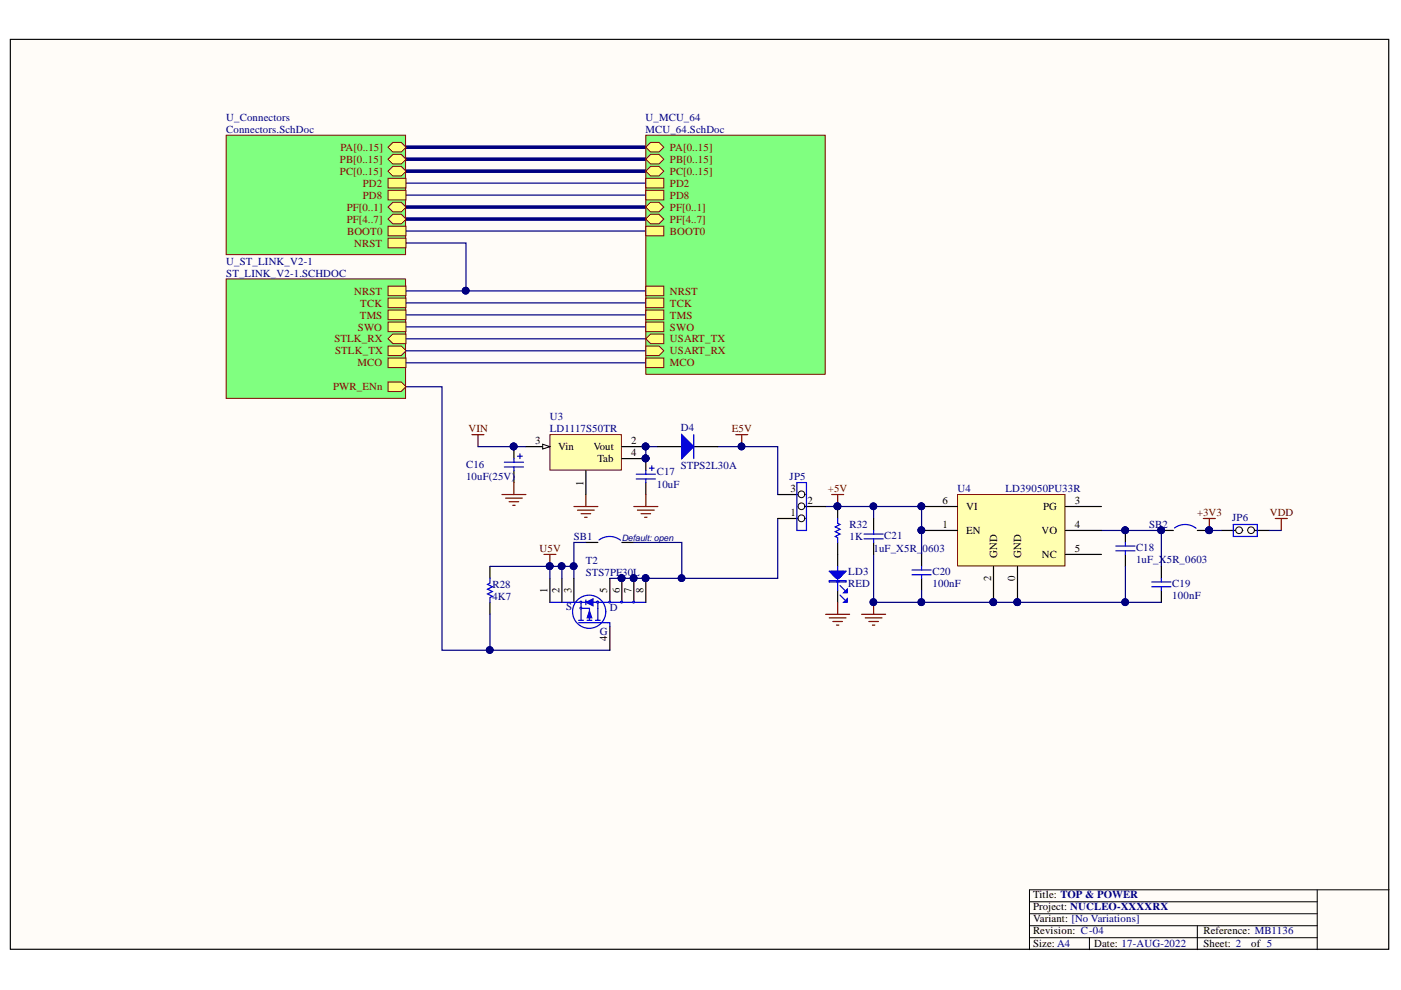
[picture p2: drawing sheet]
<svg xmlns="http://www.w3.org/2000/svg" width="297mm" height="210mm" viewBox="0 0 297 210" stroke-linecap="round" stroke-linejoin="round" font-family="sans-serif">
<defs><g id="words">
<g font-size="2.3" fill="#000080">
<text x="48" y="25.6">U_Connectors</text>
<text x="48" y="28.2">Connectors.SchDoc</text>
<text x="136.9" y="25.6">U_MCU_64</text>
<text x="136.9" y="28.2">MCU_64.SchDoc</text>
<text x="48" y="56.1">U_ST_LINK_V2-1</text>
<text x="48" y="58.7">ST_LINK_V2-1.SCHDOC</text>
<text x="116.6" y="89.1">U3</text>
<text x="116.6" y="91.6">LD1117S50TR</text>
<text x="144.3" y="91.4">D4</text>
<text x="98.8" y="99.2">C16</text>
<text x="98.8" y="101.8">10uF(25V)</text>
<text x="139.3" y="100.8">C17</text>
<text x="144.3" y="99.5">STPS2L30A</text>
<text x="167.4" y="101.8">JP5</text>
<text x="139.3" y="103.4">10uF</text>
<text x="203" y="104.4">U4</text>
<text x="213.2" y="104.4">LD39050PU33R</text>
<text x="180.1" y="112">R32</text>
<text x="243.6" y="112">SB2</text>
<text x="261.2" y="110.5">JP6</text>
<text x="121.7" y="114.5">SB1</text>
<text x="124.2" y="119.6">T2</text>
<text x="180.1" y="114.5">1K</text>
<text x="185.2" y="117.1">1uF_X5R_</text>
<text x="187.5" y="114.3">C21</text>
<text x="195.6" y="117.1">0603</text>
<text x="240.9" y="116.8">C18</text>
<text x="240.9" y="119.4">1uF_X5R_0603</text>
<text x="104.4" y="124.7">R28</text>
<text x="124.2" y="122.1">STS7PF30L</text>
<text x="179.9" y="121.9">LD3</text>
<text x="179.9" y="124.4">RED</text>
<text x="197.7" y="121.9">C20</text>
<text x="197.7" y="124.4">100nF</text>
<text x="248.6" y="124.4">C19</text>
<text x="104.4" y="127.2">4K7</text>
<text x="120" y="129.3">S</text>
<text x="129.3" y="129.5">D</text>
<text x="248.6" y="127">100nF</text>
<text x="127.2" y="134.6">G</text>
</g>
<g font-size="2.3" fill="#800000">
<text x="72.1" y="34.5">PB[0..15]</text>
<text x="72.2" y="32">PA[0..15]</text>
<text x="142" y="32">PA[0..15]</text>
<text x="142" y="34.5">PB[0..15]</text>
<text x="72.1" y="37">PC[0..15]</text>
<text x="76.9" y="39.6">PD2</text>
<text x="142" y="37">PC[0..15]</text>
<text x="142" y="39.6">PD2</text>
<text x="73.5" y="47.3">PF[4..7]</text>
<text x="73.5" y="44.7">PF[0..1]</text>
<text x="76.9" y="42.1">PD8</text>
<text x="142" y="47.3">PF[4..7]</text>
<text x="142" y="42.1">PD8</text>
<text x="142" y="44.7">PF[0..1]</text>
<text x="73.6" y="49.8">BOOT0</text>
<text x="75.1" y="52.3">NRST</text>
<text x="142" y="49.8">BOOT0</text>
<text x="75.1" y="62.5">NRST</text>
<text x="76.4" y="65">TCK</text>
<text x="142" y="62.5">NRST</text>
<text x="142" y="65">TCK</text>
<text x="75.9" y="70.1">SWO</text>
<text x="76.3" y="67.5">TMS</text>
<text x="142" y="67.5">TMS</text>
<text x="142" y="70.1">SWO</text>
<text x="70.9" y="72.6">STLK_RX</text>
<text x="71.1" y="75.2">STLK_TX</text>
<text x="75.8" y="77.7">MCO</text>
<text x="142" y="77.7">MCO</text>
<text x="142" y="75.2">USART_RX</text>
<text x="142" y="72.6">USART_TX</text>
<text x="70.6" y="82.8">PWR_ENn</text>
<text x="99.3" y="91.6">VIN</text>
<text x="155.2" y="91.6">E5V</text>
<text x="175.5" y="104.4">+5V</text>
<text x="253.8" y="109.5">+3V3</text>
<text x="269.2" y="109.5">VDD</text>
<text x="114.4" y="117.1">U5V</text>
</g>
<g font-size="2.3">
<text x="113.4" y="94.2">3</text>
<text x="118.4" y="95.4">Vin</text>
<text x="125.8" y="95.4">Vout</text>
<text x="133.8" y="94.2">2</text>
<text x="126.6" y="98">Tab</text>
<text x="133.8" y="96.7">4</text>
<text x="123.7" y="103" transform="rotate(-90 123.7 103)">1</text>
<text x="167.6" y="104.4">3</text>
<text x="171.2" y="106.9">2</text>
<text x="199.8" y="106.9">6</text>
<text x="227.9" y="106.9">3</text>
<text x="167.6" y="109.5">1</text>
<text x="199.8" y="112">1</text>
<text x="204.8" y="113.3">EN</text>
<text x="204.8" y="108.2">VI</text>
<text x="220.8" y="113.3">VO</text>
<text x="221.1" y="108.2">PG</text>
<text x="227.9" y="112">4</text>
<text x="211.4" y="118.3" transform="rotate(-90 211.4 118.3)">GND</text>
<text x="216.5" y="118.3" transform="rotate(-90 216.5 118.3)">GND</text>
<text x="220.9" y="118.3">NC</text>
<text x="227.9" y="117.1">5</text>
<text x="116.1" y="125.7" transform="rotate(-90 116.1 125.7)">1</text>
<text x="118.6" y="125.7" transform="rotate(-90 118.6 125.7)">2</text>
<text x="121.1" y="125.7" transform="rotate(-90 121.1 125.7)">3</text>
<text x="128.8" y="125.7" transform="rotate(-90 128.8 125.7)">5</text>
<text x="131.4" y="125.7" transform="rotate(-90 131.4 125.7)">6</text>
<text x="133.9" y="125.7" transform="rotate(-90 133.9 125.7)">7</text>
<text x="136.5" y="125.7" transform="rotate(-90 136.5 125.7)">8</text>
<text x="210.1" y="123.2" transform="rotate(-90 210.1 123.2)">2</text>
<text x="215.2" y="123.2" transform="rotate(-90 215.2 123.2)">0</text>
<text x="128.8" y="135.9" transform="rotate(-90 128.8 135.9)">4</text>
<text x="219" y="190.4">Title: TOP &amp; POWER</text>
<text x="219" y="193">Project: NUCLEO-XXXXRX</text>
<text x="219" y="195.5">Variant: [No Variations]</text>
<text x="219" y="200.8">Size: A4</text>
<text x="219" y="198.1">Revision: C-04</text>
<text x="232" y="200.8">Date: 17-AUG-2022</text>
<text x="255.2" y="198.1">Reference: MB1136</text>
<text x="255.2" y="200.8">Sheet: 2</text>
<text x="265.3" y="200.8">of 5</text>
</g>
<text font-size="1.9" fill="#000080" x="131.8" y="114.6">Default: open</text>
</g></defs>
<path d="M2.2 8.4h292.2v192.9h-292.2z" fill="#fffcf8" stroke="#000" stroke-width=".21"/>
<path d="M218.3 191.2h61M218.3 193.7h61M218.3 198.8h61M218.3 196.3h61M231 198.8v2.6M253.9 196.3v5.1M279.3 188.7v12.7M294.5 188.7h-76.2v12.7" fill="none" stroke="#000" stroke-width=".21"/>
<path d="M195.4 117.6v2.5M238.6 112.5v2.5M238.6 117.6v2.5M258.9 112.5h4.6M103.9 120.1v2.5M103.9 127.7v2.5M195.4 122.6v2.6M246.2 120.1v2.5M246.2 125.2v2.5" fill="none" stroke="#000" stroke-width=".25"/>
<g fill="none" stroke="#00f" stroke-width=".25">
<path d="M236.6 116.8h4M236.6 115.8h4M238.6 115v.8M238.6 116.8v.8M103.9 122.6v1l-.5 .3 1 .5-1 .5 1 .5-1 .5 1 .5-.5 .3v1M193.4 120.9h4M193.4 121.9h4M195.4 120.1v.8M195.4 121.9v.7M244.2 123.4h4.1M244.2 124.4h4.1M246.2 122.6v.8"/>
<path d="M246.2 124.4v.8"/>
</g>
<g fill="none" stroke="#800000" stroke-width=".25">
<path d="M100.1 92.2h2.5M101.3 92.2v2.5M115.3 117.6h2.6M116.6 117.6v2.5M176.3 104.9h2.6M177.6 104.9v2.5M255.1 109.9h2.6M256.4 109.9v2.6M270.4 109.9h2.5M271.7 109.9v2.6M182.7 130.2h5.1M183.4 131h3.6"/>
<path d="M184.2 131.8h2M185 132.5h.5M185.2 127.7v2.5"/>
</g>
<g fill="#000080" stroke="#000080" stroke-width=".21">
<circle cx="116.5" cy="120" r=".71"/>
<circle cx="119.1" cy="120" r=".72"/>
<circle cx="121.6" cy="120" r=".72"/>
<circle cx="103.8" cy="137.8" r=".71"/>
<circle cx="256.3" cy="112.4" r=".71"/>
<circle cx="185.2" cy="127.7" r=".72"/>
<circle cx="238.6" cy="112.4" r=".71"/>
<circle cx="246.2" cy="112.4" r=".71"/>
<circle cx="238.5" cy="127.7" r=".72"/>
<circle cx="195.3" cy="112.4" r=".71"/>
<circle cx="195.3" cy="107.3" r=".71"/>
<circle cx="185.2" cy="107.3" r=".71"/>
<circle cx="177.5" cy="107.3" r=".71"/>
</g>
<path d="M86.1 82h7.6v55.9h35.6M185.2 109.9v-2.5h10.2v10.2M233.5 112.5h12.7v7.6M103.9 120.1h17.8v2.5M238.6 120.1v7.6" fill="none" stroke="#000080" stroke-width=".25"/>
<circle cx="262.7" cy="112.4" r=".71" fill="#fffcf8" stroke="#000" stroke-width=".21"/>
<path d="M264.5 112.5h4.6" fill="none" stroke="#000" stroke-width=".25"/>
<circle cx="265.2" cy="112.4" r=".71" fill="#fffcf8" stroke="#000" stroke-width=".21"/>
<path d="M261.5 111.2h5.1v2.5h-5.1z" fill="none" stroke="#00f" stroke-width=".25"/>
<path d="M256.4 112.5h2.5M269.1 112.5h2.6" fill="none" stroke="#000080" stroke-width=".25"/>
<circle cx="256.3" cy="112.4" r=".71" fill="#000080" stroke="#000080" stroke-width=".21"/>
<path d="M48 59.1h38v25.4h-38z" fill="#80ff80" stroke="#800000" stroke-width=".21"/>
<path d="M82.3 65.7h3.8v2.1h-3.8z" fill-rule="evenodd" fill="#ffff80"/>
<path d="M82.3 65.7h3.8v2.1h-3.8z" fill="none" stroke="#800000" stroke-width=".21"/>
<path d="M82.3 63.2h3.8v2h-3.8z" fill-rule="evenodd" fill="#ffff80"/>
<path d="M82.3 63.2h3.8v2h-3.8z" fill="none" stroke="#800000" stroke-width=".21"/>
<path d="M82.3 75.9h3.8v2h-3.8z" fill-rule="evenodd" fill="#ffff80"/>
<path d="M82.3 75.9h3.8v2h-3.8z" fill="none" stroke="#800000" stroke-width=".21"/>
<path d="M82.3 60.7h3.8v2h-3.8z" fill-rule="evenodd" fill="#ffff80"/>
<path d="M82.3 60.7h3.8v2h-3.8z" fill="none" stroke="#800000" stroke-width=".21"/>
<path d="M82.3 71.8l1-1h2.8v2.1h-2.8z" fill-rule="evenodd" fill="#ffff80"/>
<path d="M82.3 71.8l1-1h2.8v2.1h-2.8z" fill="none" stroke="#800000" stroke-width=".21"/>
<path d="M82.3 73.4h2.8l1 1-1 1h-2.8z" fill-rule="evenodd" fill="#ffff80"/>
<path d="M82.3 73.4h2.8l1 1-1 1h-2.8z" fill="none" stroke="#800000" stroke-width=".21"/>
<path d="M82.3 68.3h3.8v2h-3.8z" fill-rule="evenodd" fill="#ffff80"/>
<path d="M82.3 68.3h3.8v2h-3.8z" fill="none" stroke="#800000" stroke-width=".21"/>
<path d="M82.3 81h2.8l1 1-1 1h-2.8z" fill-rule="evenodd" fill="#ffff80"/>
<path d="M82.3 81h2.8l1 1-1 1h-2.8z" fill="none" stroke="#800000" stroke-width=".21"/>
<path d="M86.1 31.2h50.8M86.1 33.7h50.8M86.1 36.3h50.8M86.1 46.4h50.8M86.1 43.9h50.8" fill="none" stroke="#000080" stroke-width=".76"/>
<path d="M86.1 38.8h50.8M86.1 41.4h50.8M86.1 61.7h50.8M86.1 64.2h50.8M86.1 66.8h50.8M86.1 69.3h50.8M86.1 71.8h50.8M86.1 74.4h50.8M86.1 76.9h50.8" fill="none" stroke="#000080" stroke-width=".25"/>
<circle cx="98.7" cy="61.6" r=".72" fill="#000080" stroke="#000080" stroke-width=".21"/>
<path d="M178.1 124.2l1 1M178.1 126.2l1 1" fill="none" stroke="#00f" stroke-width=".25"/>
<path d="M178.9 125.7l.7-.8v.8z" fill="#00f"/>
<path d="M178.9 125.7l.7-.8v.8z" fill="none" stroke="#00f" stroke-width=".25"/>
<path d="M178.9 127.7l.7-.8v.8z" fill="#00f"/>
<g fill="none" stroke="#00f" stroke-width=".25">
<path d="M177.6 109.9v1l.5 .3-1 .5 1 .5-1 .5 1 .5-1 .5 .5 .3v1M116.6 127.7h6.6M122.7 132h6.6v.8M122.7 131.5h1M123.2 129h1.8v2.5M124.2 127.7h2.6M124.5 131.5h1M126.2 131.5h1.1M126.8 129v2.5M129.3 127.7h.1M175.8 123.1h3.6v.3h-3.6zM176.1 121.4h3"/>
<path d="M176.3 121.1v.5h2.6v-.5M176.6 121.1v.8h2v-.8M176.8 121.1v1h1.6v-1M177.1 121.1v1.3h1v-1.3M177.3 121.1v1.5M177.3 123.1v.3M177.3 122.6l-1.5-1.5h3.6l-1.5 1.5M177.3 122.6h.6M177.6 120.1v5.1M177.9 121.1v1.5M177.9 123.1v.3M178.9 127.7l.7-.8v.8z"/>
<circle cx="124.9" cy="129.7" r="3.5"/>
</g>
<path d="M177.6 107.4v2.5M177.6 115v5.1M121.7 122.6v5.1M129.3 122.6v5.1M129.3 132.8v5.1M177.6 125.2v2.5" fill="none" stroke="#000" stroke-width=".25"/>
<path d="M175.1 130.2h5M175.8 131h3.6M176.6 131.8h2M177.3 132.5h.6M177.6 127.7v2.5" fill="none" stroke="#800000" stroke-width=".25"/>
<g fill="#000080" stroke="#000080" stroke-width=".21">
<circle cx="177.5" cy="107.3" r=".71"/>
<circle cx="98.7" cy="61.6" r=".72"/>
<circle cx="103.8" cy="137.8" r=".71"/>
</g>
<path d="M86.1 51.5h12.7v10.2M103.9 130.2v7.7" fill="none" stroke="#000080" stroke-width=".25"/>
<circle cx="126.7" cy="127.7" r=".2" fill="#c0c0c0" stroke="#00f" stroke-width=".21"/>
<path d="M123.2 127.7v3.8M136.9 127.7h-10.1v1.3" fill="none" stroke="#00f" stroke-width=".25"/>
<g fill="#c0c0c0" stroke="#00f" stroke-width=".21">
<circle cx="123.1" cy="127.7" r=".2"/>
<circle cx="126.7" cy="127.7" r=".2"/>
<circle cx="123.1" cy="128.9" r=".21"/>
</g>
<path d="M123.5 127.7h3" fill="none" stroke="#00f" stroke-width=".25"/>
<path d="M125 129.5l.5 1.5h-1z" fill="#00f"/>
<path d="M125 129.5l.5 1.5h-1z" fill="none" stroke="#00f" stroke-width=".21"/>
<path d="M124.2 127.2v1" fill="none" stroke="#00f" stroke-width=".25"/>
<path d="M124.2 127.7l1.5-.8v1.6z" fill="#00f"/>
<path d="M124.2 127.7l1.5-.8v1.6z" fill="none" stroke="#00f" stroke-width=".21"/>
<path d="M131.8 122.6v5.1M134.4 122.6v5.1M136.9 122.6v5.1" fill="none" stroke="#000" stroke-width=".25"/>
<g fill="#000080" stroke="#000080" stroke-width=".21">
<circle cx="131.8" cy="122.6" r=".72"/>
<circle cx="134.3" cy="122.6" r=".71"/>
<circle cx="136.9" cy="122.6" r=".71"/>
</g>
<g fill="#c0c0c0" stroke="#00f" stroke-width=".21">
<circle cx="129.2" cy="127.7" r=".2"/>
<circle cx="131.8" cy="127.7" r=".21"/>
<circle cx="134.3" cy="127.7" r=".2"/>
</g>
<path d="M109 94.7v2.5M109 99.8v2.5M136.9 97.2v2.6M136.9 102.3v2.6M116.6 122.6v5.1M119.1 122.6v5.1" fill="none" stroke="#000" stroke-width=".25"/>
<g fill="#000080" stroke="#000080" stroke-width=".21">
<circle cx="131.8" cy="122.6" r=".72"/>
<circle cx="134.3" cy="122.6" r=".71"/>
<circle cx="136.9" cy="122.6" r=".71"/>
<circle cx="116.5" cy="120" r=".71"/>
<circle cx="119.1" cy="120" r=".72"/>
<circle cx="108.9" cy="94.7" r=".72"/>
<circle cx="136.9" cy="97.2" r=".71"/>
</g>
<path d="M101.3 94.7h10.2M116.6 120.1v2.5M119.1 120.1v2.5" fill="none" stroke="#000080" stroke-width=".25"/>
<path d="M106.4 104.9h5.1M107.2 105.6h3.5M107.9 106.4h2.1M108.7 107.1h.5M109 102.3v2.6M121.7 107.4h5.1M122.4 108.2h3.6M123.2 108.9h2M124 109.7h.5M124.2 104.9v2.5" fill="none" stroke="#800000" stroke-width=".25"/>
<path d="M106.9 98h4.1M106.9 99h4.1M109 97.2v.8M109 99v.8M109.7 96.7h1M110.2 96.2v1M136.9 99.8v.7M137.7 99.3h1M138.2 98.8v1M134.9 100.5h4.1M134.9 101.6h4.1M136.9 101.6v.7" fill="none" stroke="#00f" stroke-width=".25"/>
<path d="M116.6 92.2h15.1v7.5h-15.1z" fill="#ffffb0" stroke="#800000" stroke-width=".21"/>
<path d="M111.5 94.7h5.1" fill="none" stroke="#000" stroke-width=".25"/>
<path d="M115.1 94.2l1.5 .5-1.5 .5z" fill="#fffcf8"/>
<path d="M115.1 94.2l1.5 .5-1.5 .5z" fill="none" stroke="#000" stroke-width=".21"/>
<path d="M124.2 99.8v5.1M131.8 94.7h5.1M131.8 97.2h5.1" fill="none" stroke="#000" stroke-width=".25"/>
<g fill="#000080" stroke="#000080" stroke-width=".21">
<circle cx="136.9" cy="94.7" r=".72"/>
<circle cx="136.9" cy="97.2" r=".71"/>
</g>
<path d="M48 28.7h38v25.3h-38z" fill="#80ff80" stroke="#800000" stroke-width=".21"/>
<path d="M82.3 31.2l1-1h1.8l1 1-1 1h-1.8z" fill-rule="evenodd" fill="#ffff80"/>
<path d="M82.3 31.2l1-1h1.8l1 1-1 1h-1.8z" fill="none" stroke="#800000" stroke-width=".21"/>
<path d="M82.3 33.7l1-1h1.8l1 1-1 1.1h-1.8z" fill-rule="evenodd" fill="#ffff80"/>
<path d="M82.3 33.7l1-1h1.8l1 1-1 1.1h-1.8z" fill="none" stroke="#800000" stroke-width=".21"/>
<path d="M82.3 36.3l1-1h1.8l1 1-1 1h-1.8z" fill-rule="evenodd" fill="#ffff80"/>
<path d="M82.3 36.3l1-1h1.8l1 1-1 1h-1.8z" fill="none" stroke="#800000" stroke-width=".21"/>
<path d="M82.3 46.4l1-1h1.8l1 1-1 1.1h-1.8z" fill-rule="evenodd" fill="#ffff80"/>
<path d="M82.3 46.4l1-1h1.8l1 1-1 1.1h-1.8z" fill="none" stroke="#800000" stroke-width=".21"/>
<path d="M82.3 37.8h3.8v2h-3.8z" fill-rule="evenodd" fill="#ffff80"/>
<path d="M82.3 37.8h3.8v2h-3.8z" fill="none" stroke="#800000" stroke-width=".21"/>
<path d="M82.3 40.4h3.8v2h-3.8z" fill-rule="evenodd" fill="#ffff80"/>
<path d="M82.3 40.4h3.8v2h-3.8z" fill="none" stroke="#800000" stroke-width=".21"/>
<path d="M82.3 43.9l1-1h1.8l1 1-1 1h-1.8z" fill-rule="evenodd" fill="#ffff80"/>
<path d="M82.3 43.9l1-1h1.8l1 1-1 1h-1.8z" fill="none" stroke="#800000" stroke-width=".21"/>
<path d="M82.3 50.5h3.8v2h-3.8z" fill-rule="evenodd" fill="#ffff80"/>
<path d="M82.3 50.5h3.8v2h-3.8z" fill="none" stroke="#800000" stroke-width=".21"/>
<path d="M82.3 48h3.8v2h-3.8z" fill-rule="evenodd" fill="#ffff80"/>
<path d="M82.3 48h3.8v2h-3.8z" fill="none" stroke="#800000" stroke-width=".21"/>
<path d="M86.1 49h50.8" fill="none" stroke="#000080" stroke-width=".25"/>
<path d="M136.9 28.7h38.1v50.7h-38.1z" fill="#80ff80" stroke="#800000" stroke-width=".21"/>
<path d="M136.9 60.7h3.8v2h-3.8z" fill-rule="evenodd" fill="#ffff80"/>
<path d="M136.9 60.7h3.8v2h-3.8z" fill="none" stroke="#800000" stroke-width=".21"/>
<path d="M136.9 75.9h3.8v2h-3.8z" fill-rule="evenodd" fill="#ffff80"/>
<path d="M136.9 75.9h3.8v2h-3.8z" fill="none" stroke="#800000" stroke-width=".21"/>
<path d="M136.9 73.4h2.8l1 1-1 1h-2.8z" fill-rule="evenodd" fill="#ffff80"/>
<path d="M136.9 73.4h2.8l1 1-1 1h-2.8z" fill="none" stroke="#800000" stroke-width=".21"/>
<path d="M136.9 71.8l1-1h2.8v2.1h-2.8z" fill-rule="evenodd" fill="#ffff80"/>
<path d="M136.9 71.8l1-1h2.8v2.1h-2.8z" fill="none" stroke="#800000" stroke-width=".21"/>
<path d="M136.9 31.2l1-1h1.8l1 1-1 1h-1.8z" fill-rule="evenodd" fill="#ffff80"/>
<path d="M136.9 31.2l1-1h1.8l1 1-1 1h-1.8z" fill="none" stroke="#800000" stroke-width=".21"/>
<path d="M136.9 33.7l1-1h1.8l1 1-1 1.1h-1.8z" fill-rule="evenodd" fill="#ffff80"/>
<path d="M136.9 33.7l1-1h1.8l1 1-1 1.1h-1.8z" fill="none" stroke="#800000" stroke-width=".21"/>
<path d="M136.9 36.3l1-1h1.8l1 1-1 1h-1.8z" fill-rule="evenodd" fill="#ffff80"/>
<path d="M136.9 36.3l1-1h1.8l1 1-1 1h-1.8z" fill="none" stroke="#800000" stroke-width=".21"/>
<path d="M136.9 46.4l1-1h1.8l1 1-1 1.1h-1.8z" fill-rule="evenodd" fill="#ffff80"/>
<path d="M136.9 46.4l1-1h1.8l1 1-1 1.1h-1.8z" fill="none" stroke="#800000" stroke-width=".21"/>
<path d="M136.9 37.8h3.8v2h-3.8z" fill-rule="evenodd" fill="#ffff80"/>
<path d="M136.9 37.8h3.8v2h-3.8z" fill="none" stroke="#800000" stroke-width=".21"/>
<path d="M136.9 63.2h3.8v2h-3.8z" fill-rule="evenodd" fill="#ffff80"/>
<path d="M136.9 63.2h3.8v2h-3.8z" fill="none" stroke="#800000" stroke-width=".21"/>
<path d="M136.9 65.7h3.8v2.1h-3.8z" fill-rule="evenodd" fill="#ffff80"/>
<path d="M136.9 65.7h3.8v2.1h-3.8z" fill="none" stroke="#800000" stroke-width=".21"/>
<path d="M136.9 68.3h3.8v2h-3.8z" fill-rule="evenodd" fill="#ffff80"/>
<path d="M136.9 68.3h3.8v2h-3.8z" fill="none" stroke="#800000" stroke-width=".21"/>
<path d="M136.9 40.4h3.8v2h-3.8z" fill-rule="evenodd" fill="#ffff80"/>
<path d="M136.9 40.4h3.8v2h-3.8z" fill="none" stroke="#800000" stroke-width=".21"/>
<path d="M136.9 43.9l1-1h1.8l1 1-1 1h-1.8z" fill-rule="evenodd" fill="#ffff80"/>
<path d="M136.9 43.9l1-1h1.8l1 1-1 1h-1.8z" fill="none" stroke="#800000" stroke-width=".21"/>
<path d="M136.9 48h3.8v2h-3.8z" fill-rule="evenodd" fill="#ffff80"/>
<path d="M136.9 48h3.8v2h-3.8z" fill="none" stroke="#800000" stroke-width=".21"/>
<path d="M124.2 115h2.6M131.8 115h2.6M246.2 112.5h2.6M253.9 112.5h2.5" fill="none" stroke="#000" stroke-width=".25"/>
<path d="M127 114.5a3.8 3.8 0 0 1 4.6 0M249 111.9a3.8 3.8 0 0 1 4.6 .1" fill="none" stroke="#00f" stroke-width=".25"/>
<g fill="#000080" stroke="#000080" stroke-width=".21">
<circle cx="246.2" cy="112.4" r=".71"/>
<circle cx="256.3" cy="112.4" r=".71"/>
</g>
<path d="M203 104.9h22.8v15.1h-22.8z" fill="#ffffb0" stroke="#800000" stroke-width=".21"/>
<path d="M164.9 104.9h5.8M195.4 112.5h7.6M195.4 107.4h7.6M225.9 112.5h7.6M225.9 117.6h7.6M225.9 107.4h7.6M210.6 120.1v7.6M215.7 120.1v7.6" fill="none" stroke="#000" stroke-width=".25"/>
<g fill="#000080" stroke="#000080" stroke-width=".21">
<circle cx="195.3" cy="112.4" r=".71"/>
<circle cx="210.6" cy="127.7" r=".72"/>
<circle cx="215.7" cy="127.7" r=".72"/>
<circle cx="195.3" cy="107.3" r=".71"/>
<circle cx="195.3" cy="127.7" r=".72"/>
<circle cx="185.2" cy="127.7" r=".72"/>
<circle cx="238.5" cy="127.7" r=".72"/>
<circle cx="185.2" cy="107.3" r=".71"/>
<circle cx="177.5" cy="107.3" r=".71"/>
<circle cx="131.8" cy="122.6" r=".72"/>
<circle cx="134.3" cy="122.6" r=".71"/>
<circle cx="136.9" cy="122.6" r=".71"/>
<circle cx="144.5" cy="122.6" r=".71"/>
</g>
<path d="M164.9 109.9v12.7h-35.6M175.1 107.4h10.1M185.2 117.6v10.1h61M195.4 125.2v2.5" fill="none" stroke="#000080" stroke-width=".25"/>
<circle cx="169.9" cy="104.8" r=".71" fill="#fffcf8" stroke="#000" stroke-width=".21"/>
<path d="M169.2 107.4h5.9" fill="none" stroke="#000" stroke-width=".25"/>
<circle cx="169.9" cy="107.3" r=".71" fill="#fffcf8" stroke="#000" stroke-width=".21"/>
<path d="M164.9 109.9h5.8" fill="none" stroke="#000" stroke-width=".25"/>
<circle cx="169.9" cy="109.9" r=".72" fill="#fffcf8" stroke="#000" stroke-width=".21"/>
<path d="M169 102.3h2v10.2h-2zM183.2 114.3h4.1M183.2 113.2h4.1M185.2 112.5v.7M185.2 114.3v.7" fill="none" stroke="#00f" stroke-width=".25"/>
<path d="M139.5 94.7h5.1M147.1 94.7h5.1M185.2 109.9v2.6M185.2 115v2.6" fill="none" stroke="#000" stroke-width=".25"/>
<path d="M156 92.2h2.5M157.3 92.2v2.5M134.4 107.4h5.1M135.1 108.2h3.6M135.9 108.9h2M136.7 109.7h.5M136.9 104.9v2.5" fill="none" stroke="#800000" stroke-width=".25"/>
<g fill="#000080" stroke="#000080" stroke-width=".21">
<circle cx="157.2" cy="94.7" r=".72"/>
<circle cx="144.5" cy="122.6" r=".71"/>
<circle cx="121.6" cy="120" r=".72"/>
<circle cx="136.9" cy="97.2" r=".71"/>
<circle cx="136.9" cy="94.7" r=".72"/>
</g>
<path d="M139.5 94.7h-2.6v2.5M152.2 94.7h12.7v10.2M124.2 115h-2.5v5.1M134.4 115h10.2v7.6" fill="none" stroke="#000080" stroke-width=".25"/>
<path d="M144.6 92.2l2.5 2.5-2.5 2.5z" fill="#00f"/>
<path d="M144.6 92.2l2.5 2.5-2.5 2.5zM147.1 92.2v5" fill="none" stroke="#00f" stroke-width=".25"/>
<use href="#words"/>
</svg>
